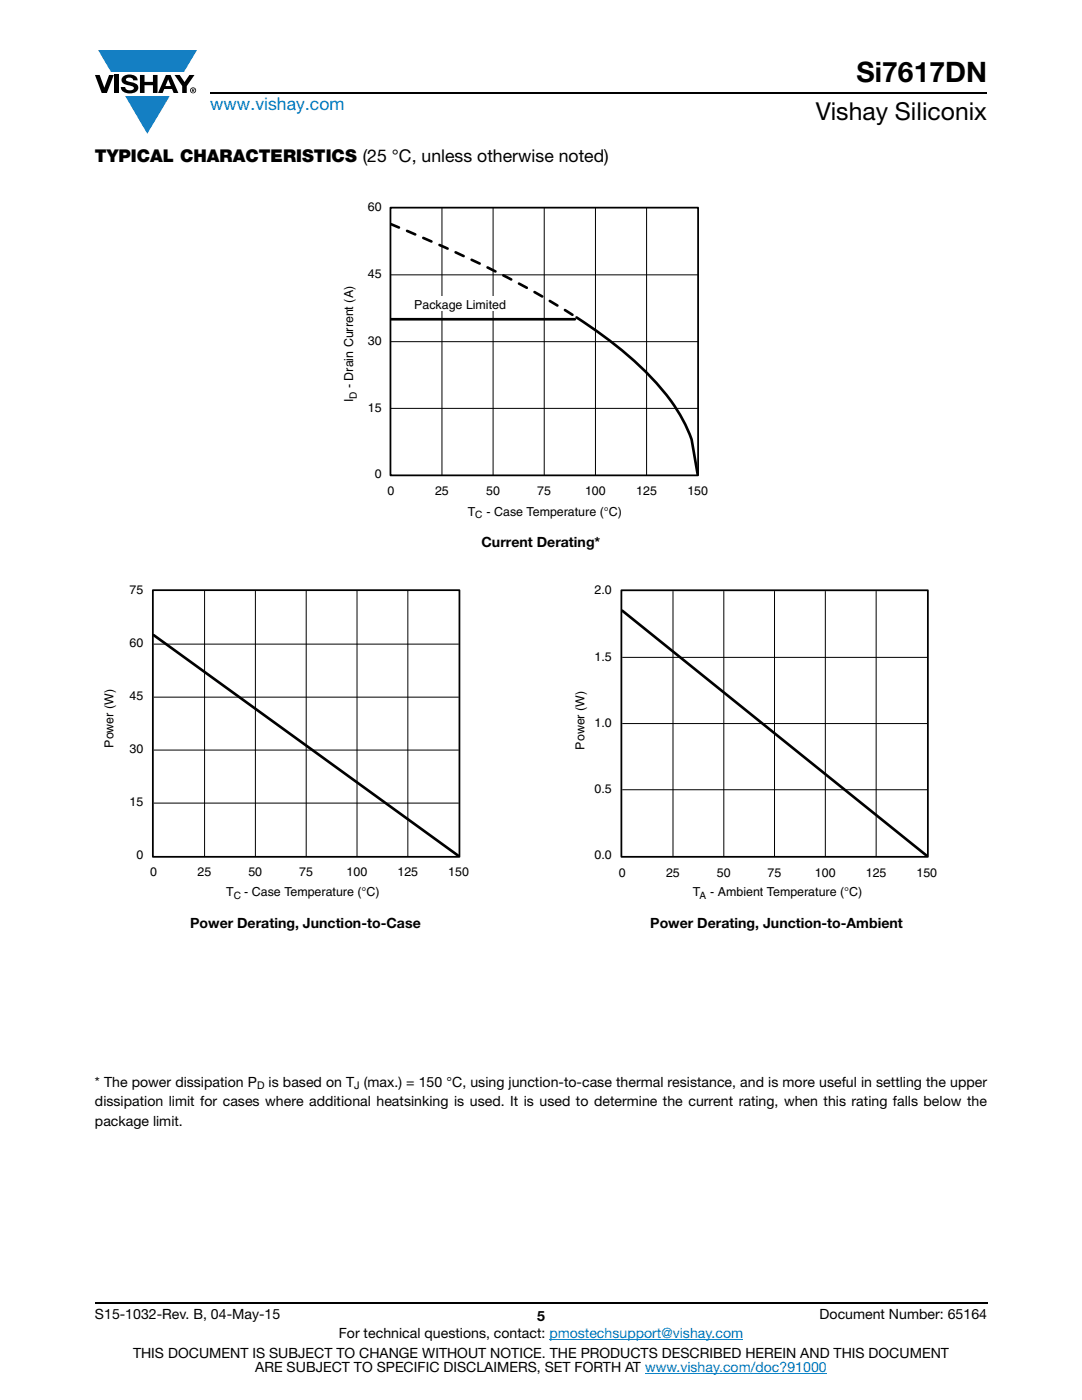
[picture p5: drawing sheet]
<svg xmlns="http://www.w3.org/2000/svg" width="216mm" height="279mm" viewBox="0 0 216 279" stroke-linecap="round" stroke-linejoin="round" font-family="sans-serif">
<defs><g id="words">
<text font-size="5.6" x="170.9" y="16.4">Si7617DN</text>
<text font-size="4.9" x="162.8" y="24">Vishay Siliconix</text>
<text font-size="3.5" fill="#007ec4" x="42" y="21.9">www.vishay.com</text>
<text font-size="3.5" x="18.9" y="32.3">TYPICAL CHARACTERISTICS (25 °C, unless otherwise noted)</text>
<g font-size="2.8">
<text x="96.1" y="109.1">Current Derating*</text>
<text x="37.9" y="185.3">Power Derating, Junction-to-Case</text>
<text x="129.8" y="185.3">Power Derating, Junction-to-Ambient</text>
<text x="18.9" y="220.8">dissipation limit for cases where additional heatsinking is used. It is used to determine the current rating, when this rating falls below the</text>
<text x="18.9" y="216.9">* The power dissipation P</text>
<text x="53.6" y="216.9">is based on T (max.) = 150 °C, using junction-to-case thermal resistance, and is more useful in settling the upper</text>
<text x="18.9" y="224.7">package limit.</text>
<text x="18.9" y="263.3">S15-1032-Rev. B, 04-May-15</text>
<text x="107.2" y="263.6">5</text>
<text x="163.6" y="263.3">Document Number: 65164</text>
<text x="67.6" y="267.1">For technical questions, contact: pmostechsupport@vishay.com</text>
<text x="26.5" y="271">THIS DOCUMENT IS SUBJECT TO CHANGE WITHOUT NOTICE. THE PRODUCTS DESCRIBED HEREIN AND THIS DOCUMENT</text>
<text x="50.9" y="273.8">ARE SUBJECT TO SPECIFIC DISCLAIMERS, SET FORTH AT www.vishay.com/doc?91000</text>
</g>
<g font-size="2.5">
<text x="73.4" y="42.2">60</text>
<text x="73.4" y="55.5">45</text>
<text x="82.7" y="61.7">Package Limited</text>
<text x="73.4" y="68.8">30</text>
<text x="70.5" y="77.5" transform="rotate(-90 70.5 77.5)">- Drain Current (A)</text>
<text x="70.5" y="80.3" transform="rotate(-90 70.5 80.3)">I</text>
<text x="73.4" y="82.1">15</text>
<text x="74.8" y="95.4">0</text>
<text x="77.3" y="98.8">0</text>
<text x="86.8" y="98.8">25</text>
<text x="97" y="98.8">50</text>
<text x="107.2" y="98.8">75</text>
<text x="116.7" y="98.8">100</text>
<text x="127" y="98.8">125</text>
<text x="137.2" y="98.8">150</text>
<text x="93.3" y="102.9">T</text>
<text x="97.1" y="102.9">- Case Temperature (°C)</text>
<text x="25.9" y="118.6">75</text>
<text x="118.6" y="118.6">2.0</text>
<text x="25.9" y="129.2">60</text>
<text x="118.6" y="131.8">1.5</text>
<text x="25.9" y="139.8">45</text>
<text x="22.6" y="149.2" transform="rotate(-90 22.6 149.2)">Power (W)</text>
<text x="116.6" y="149.6" transform="rotate(-90 116.6 149.6)">Power (W)</text>
<text x="118.6" y="145">1.0</text>
<text x="25.9" y="150.3">30</text>
<text x="25.9" y="160.9">15</text>
<text x="118.6" y="158.2">0.5</text>
<text x="27.2" y="171.5">0</text>
<text x="118.6" y="171.4">0.0</text>
<text x="30" y="174.7">0</text>
<text x="39.4" y="174.7">25</text>
<text x="45.1" y="178.8">T</text>
<text x="48.7" y="178.8">- Case Temperature (°C)</text>
<text x="49.6" y="174.7">50</text>
<text x="59.7" y="174.7">75</text>
<text x="69.2" y="174.7">100</text>
<text x="79.3" y="174.7">125</text>
<text x="89.4" y="174.7">150</text>
<text x="123.5" y="175.1">0</text>
<text x="132.9" y="175.1">25</text>
<text x="138.2" y="178.8">T</text>
<text x="141.7" y="178.8">- Ambient Temperature (°C)</text>
<text x="143" y="175.1">50</text>
<text x="153.2" y="175.1">75</text>
<text x="162.6" y="175.1">100</text>
<text x="172.8" y="175.1">125</text>
<text x="182.9" y="175.1">150</text>
</g>
<g font-size="2.1">
<text x="51.3" y="217.4">D</text>
<text x="70.7" y="217.4">J</text>
</g>
<g font-size="2">
<text x="71.2" y="79.6" transform="rotate(-90 71.2 79.6)">D</text>
<text x="94.8" y="103.4">C</text>
<text x="46.6" y="179.3">C</text>
<text x="139.6" y="179.3">A</text>
</g>
</g></defs>
<g fill="#147fc3">
<path d="M19.6 10h19.7l-2.6 4.3h-1.1h-13.5z"/>
<path d="M25 19.2h8.9l-4.5 7.5z"/>
</g>
<g fill="#000">
<path d="M18.9 15h1l.9 2.5 1-2.5h.9l-1.4 3.6h-1zM22.9 15h.9v3.6h-.9zM24.6 15.3a2.1 2.1 0 0 1 2.8 .3l.1 .4h-.9a.79 .79 0 0 0-.7-.5 .79 .79 0 0 0-.8 .4l.3 .3 1 .2a1.08 1.08 0 0 1 1.2 1 1.08 1.08 0 0 1-1.1 1.2 1.73 1.73 0 0 1-2.4-1.2h.9a.96 .96 0 0 0 .8 .6 .96 .96 0 0 0 .9-.4 1.31 1.31 0 0 0-1.2-.6 1.03 1.03 0 0 1-1.1-.6 1.03 1.03 0 0 1 .2-1.1zM27.9 15h.9v1.3h1.7v-1.3h.9v3.6h-.9v-1.6h-1.7v1.6h-.9zM34.8 15h1.1l.9 1.4 1-1.4h1l-1.5 2.2v1.4h-.9v-1.4z"/>
<path d="M33.6 15.9l.5 1.3h-1.1zM33.1 15l-1.6 3.6h1l.3-.8h1.5l.3 .8h1l-1.6-3.6z"/>
<path d="M38.4 17.8h.2v.2h-.2zM38.3 17.7v.7h.1v-.3l.4 .3-.2-.3 .2-.2-.1-.2z"/>
<path d="M38.1 18a.46 .46 0 0 1 .9 0 .46 .46 0 0 1-.9 0zM37.9 18a.6 .6 0 0 0 1.2 0 .6 .6 0 0 0-1.2 0z"/>
</g>
<path d="M42 18.6h155M18.9 260h178.1" fill="none" stroke="#000" stroke-width=".36"/>
<path d="M109.6 267.3h38.7M128.7 274h36.3" fill="none" stroke="#007ec4" stroke-width=".2"/>
<path d="M68.3 40h73v63.9h-73z" fill="#fff"/>
<path d="M78 54.9h61.3M88.2 41.5v53.3M98.4 41.5v53.3M108.6 41.5v53.3M118.8 41.5v53.3M129 41.5v53.3M78 68.2h61.3M78 81.5h61.3" fill="none" stroke="#000" stroke-width=".2"/>
<path d="M78 63.7h36.7M115 63.4a71.2 71.2 0 0 1 18.9 16.7 31.2 31.2 0 0 1 4.1 7.6l1.2 7.1" fill="none" stroke="#000" stroke-width=".53"/>
<path d="M78 44.7a221.6 221.6 0 0 1 37 18.7" fill="none" stroke="#000" stroke-width=".53" stroke-dasharray="1.8 1.8"/>
<path d="M77.9 41.4h61.4v53.5h-61.4z" fill="none" stroke="#000" stroke-width=".35"/>
<g fill="#fff">
<path d="M80.7 59.2h21.4v2.9h-21.4z"/>
<path d="M20.5 116.5h73.1v63.3h-73.1z"/>
</g>
<path d="M40.8 118v52.9M51 118v52.9M61.1 118v52.9M71.2 118v52.9M81.4 118v52.9M30.7 139.1h60.9M30.7 128.5h60.9M30.7 149.7h60.9M30.7 160.3h60.9" fill="none" stroke="#000" stroke-width=".2"/>
<path d="M30.7 126.8l60.8 44" fill="none" stroke="#000" stroke-width=".53"/>
<path d="M30.5 117.8h61.2v53.2h-61.2z" fill="none" stroke="#000" stroke-width=".35"/>
<path d="M114.5 116.5h72.5v63.3h-72.5z" fill="#fff"/>
<path d="M134.3 118v52.8M144.4 118v52.8M154.5 118v52.8M164.7 118v52.8M174.8 118v52.8M124.2 131.2h60.8M124.2 157.6h60.8M124.2 144.4h60.8" fill="none" stroke="#000" stroke-width=".2"/>
<path d="M124.2 121.9l60.8 48.9" fill="none" stroke="#000" stroke-width=".53"/>
<path d="M124 117.8h61.1v53.2h-61.1z" fill="none" stroke="#000" stroke-width=".35"/>
<use href="#words"/>
</svg>
